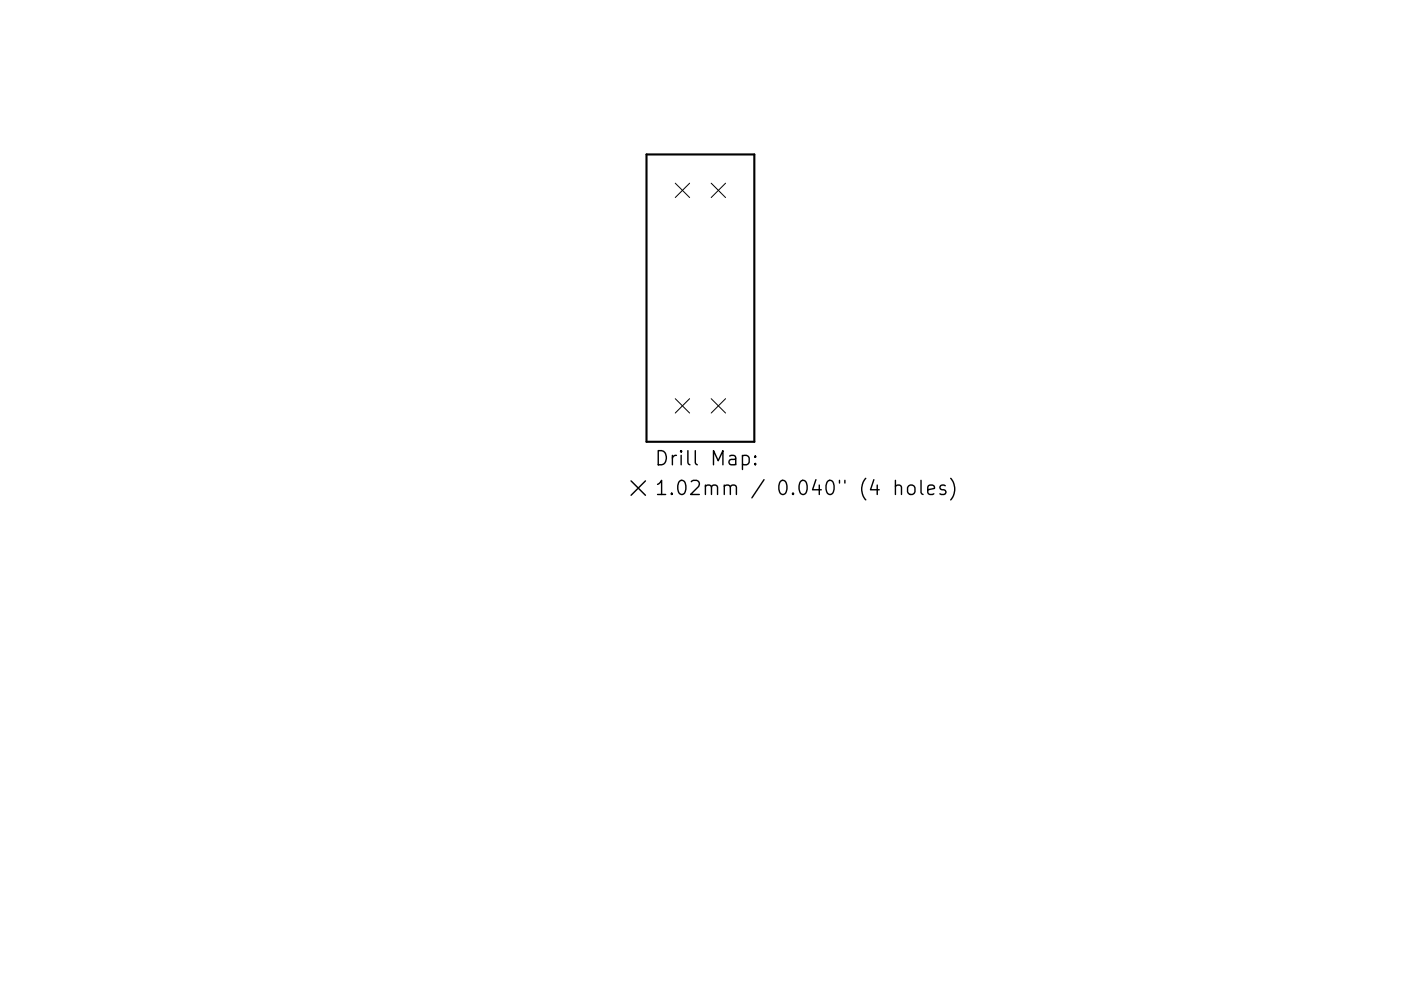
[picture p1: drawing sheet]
<svg xmlns="http://www.w3.org/2000/svg" width="297mm" height="210mm" viewBox="0 0 297 210" stroke-linecap="round" stroke-linejoin="round" font-family="sans-serif">
<defs><g id="words">
<g font-size="4.2">
<text x="138.8" y="98.8">Drill Map:</text>
<text x="138.8" y="105.1">1.02mm / 0.040&quot; (4 holes)</text>
</g>
</g></defs>
<path d="M137.1 32.8h22.8v60.9h-22.8z" fill="none" stroke="#000" stroke-width=".45"/>
<path d="M143.2 38.9l3 3M146.2 38.9l-3 3M150.8 38.9l3 3M153.8 38.9l-3 3M143.2 84.6l3 3M146.2 84.6l-3 3M150.8 84.6l3 3M153.8 84.6l-3 3" fill="none" stroke="#000" stroke-width=".21"/>
<path d="M157.4 96.8l.9-.2 .5 .6v.8l-.2 .5-.3 .1-.9-.1M160.1 98.3l.2 .2-.2 .1-.1-.1 .1-.2v.3M160.1 96.8l.2 .1-.2 .1-.1-.1 .1-.1v.2M133.8 102l3 3.1M136.8 102l-3 3.1M189.8 103.2a.74 .74 0 0 1 1.3 .1v1.6M189.8 101.9v3M192.7 103.1a.81 .81 0 0 1 1.3 .4v.8a.81 .81 0 0 1-.8 .6 .81 .81 0 0 1-.8-.6v-.8zM195.3 101.9v2.6l.4 .4M196.7 103.9l1.4-.3-.1-.5-.9-.2-.4 .4v1.2l.1 .3 .3 .1 .9-.1M200.4 103.1l-.7-.2-.4 .4 .1 .5 1 .3 .2 .2-.2 .5-.3 .1-.8-.1M201.6 101.5a3.4 3.4 0 0 1 0 4.6" fill="none" stroke="#000" stroke-width=".3"/>
<use href="#words"/>
</svg>
